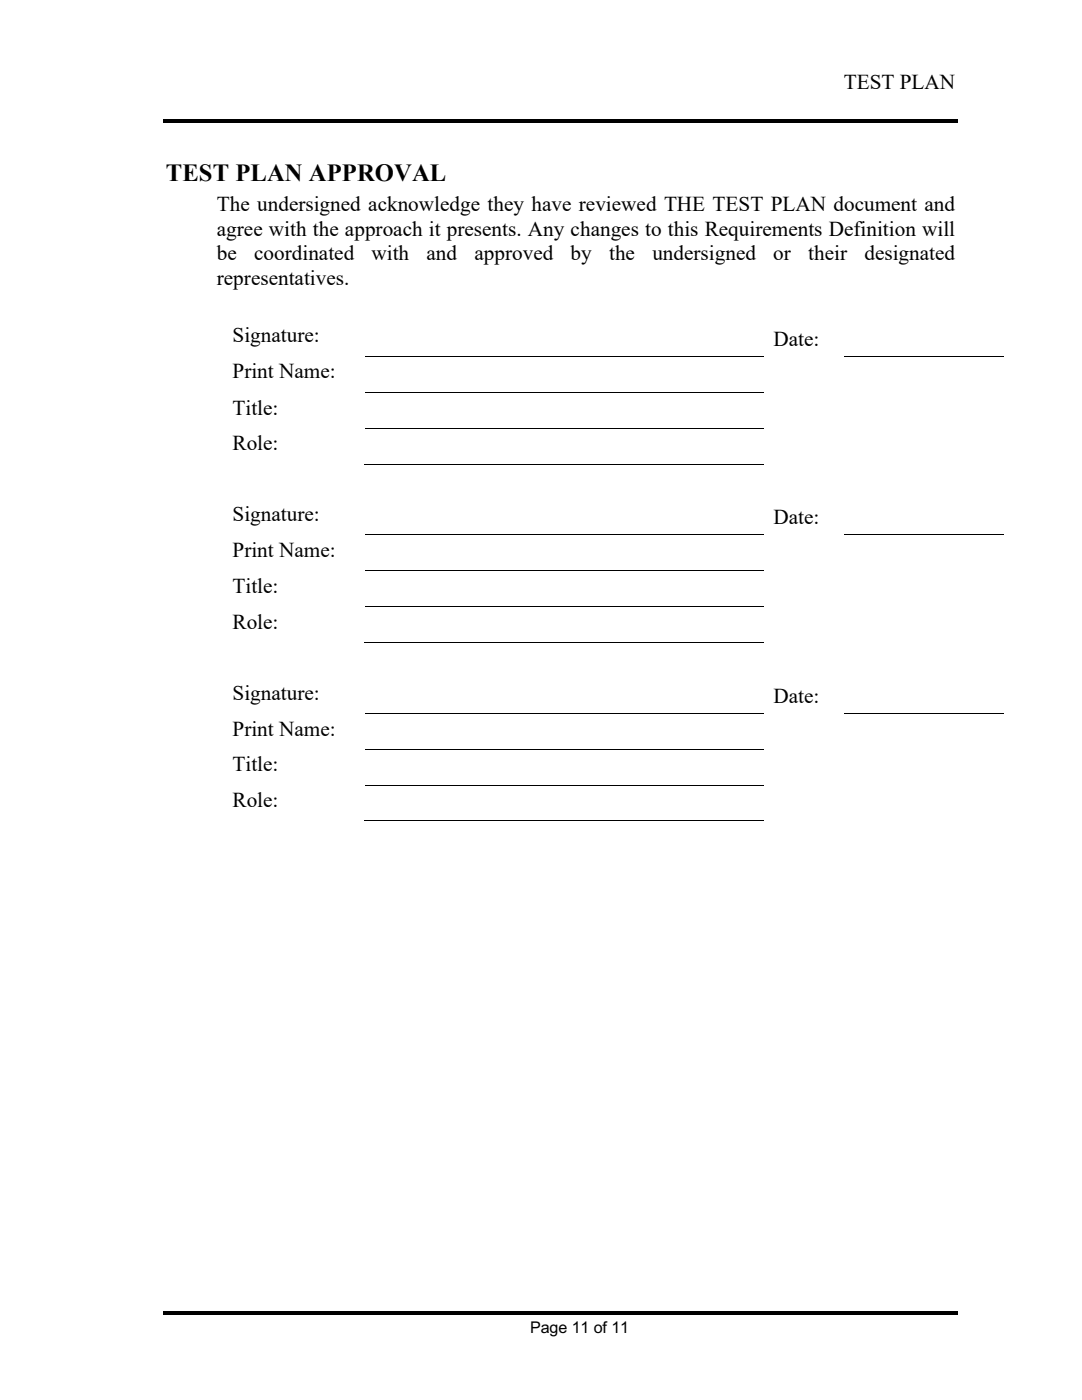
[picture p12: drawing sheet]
<svg xmlns="http://www.w3.org/2000/svg" width="216mm" height="279mm" viewBox="0 0 216 279" stroke-linecap="round" stroke-linejoin="round" font-family="sans-serif">
<defs><g id="words">
<text font-size="4.9" x="33.1" y="36.2">TEST PLAN APPROVAL</text>
<g font-size="4.2">
<text x="168.4" y="17.8">TEST PLAN</text>
<text x="43.3" y="42.2">The undersigned acknowledge they have reviewed THE TEST PLAN document and</text>
<text x="43.3" y="47.1">agree with the approach it presents. Any changes to this Requirements Definition will</text>
<text x="43.3" y="51.9">be</text>
<text x="50.7" y="51.9">coordinated</text>
<text x="74.1" y="51.9">with</text>
<text x="85.1" y="51.9">and</text>
<text x="94.7" y="51.9">approved</text>
<text x="113.9" y="51.9">by</text>
<text x="121.5" y="51.9">the</text>
<text x="130.2" y="51.9">undersigned</text>
<text x="154.3" y="51.9">or</text>
<text x="161.3" y="51.9">their</text>
<text x="172.5" y="51.9">designated</text>
<text x="43.3" y="56.9">representatives.</text>
<text x="46.4" y="68.3">Signature:</text>
<text x="154.4" y="69">Date:</text>
<text x="46.4" y="75.5">Print Name:</text>
<text x="46.4" y="82.7">Title:</text>
<text x="46.4" y="89.8">Role:</text>
<text x="46.4" y="104">Signature:</text>
<text x="154.4" y="104.7">Date:</text>
<text x="46.4" y="111.2">Print Name:</text>
<text x="46.4" y="118.3">Title:</text>
<text x="46.4" y="125.5">Role:</text>
<text x="46.4" y="139.6">Signature:</text>
<text x="154.4" y="140.3">Date:</text>
<text x="46.4" y="146.8">Print Name:</text>
<text x="46.4" y="153.9">Title:</text>
<text x="46.4" y="161.1">Role:</text>
</g>
<text font-size="3.2" x="105.8" y="266.1">Page 11 of 11</text>
</g></defs>
<path d="M32.6 23.7h158.5v.8h-158.5zM32.6 261.7h158.5v.8h-158.5z" fill="#000"/>
<g fill="none" stroke="#000" stroke-width=".2">
<path d="M73 71.1h79.5M73 78.2h79.5M168.4 71.1h31.8M72.7 92.6h79.8M73 85.4h79.5M73 106.8h79.5M73 113.9h79.5M168.4 106.8h31.8M72.7 128.2h79.8M73 121.1h79.5M73 142.3h79.5M73 149.5h79.5"/>
<path d="M73 156.7h79.5M168.4 142.3h31.8M72.7 163.8h79.8"/>
</g>
<use href="#words"/>
</svg>
